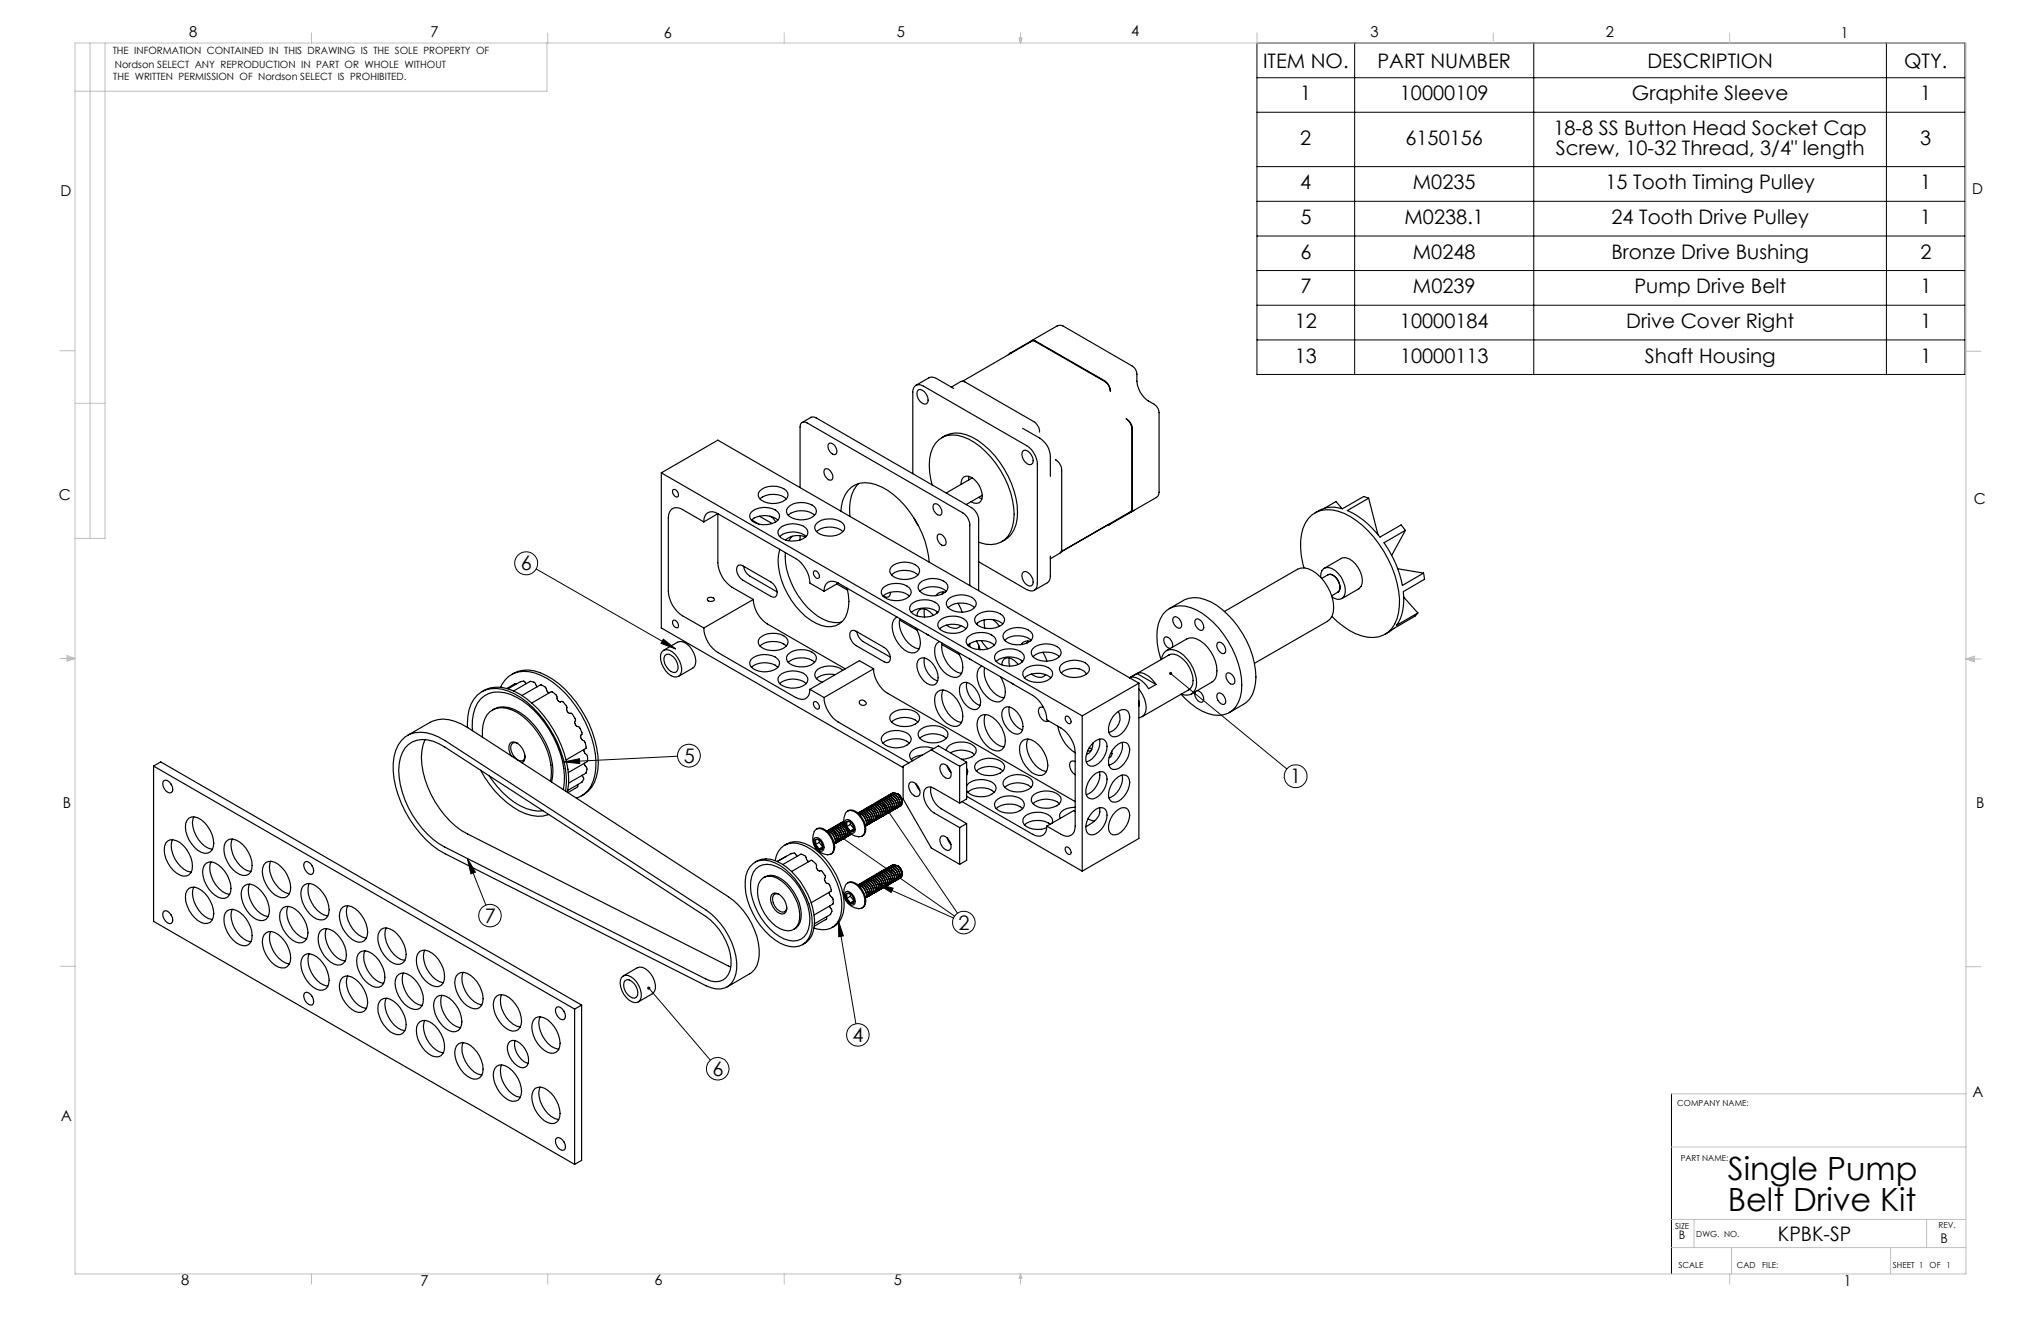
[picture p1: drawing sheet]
<svg xmlns="http://www.w3.org/2000/svg" width="432mm" height="279mm" viewBox="0 0 432 279" stroke-linecap="round" stroke-linejoin="round" font-family="sans-serif">
<defs><g id="words">
<g font-size="6.8">
<text x="365.5" y="249.6">Single Pump</text>
<text x="365.5" y="256.2">Belt Drive Kit</text>
</g>
<g font-size="4.2">
<text x="267.2" y="14.3">ITEM NO.</text>
<text x="291.4" y="14.3">PART NUMBER</text>
<text x="348.5" y="14.3">DESCRIPTION</text>
<text x="402.8" y="14.3">QTY.</text>
<text x="275.1" y="21.2">1</text>
<text x="296.2" y="21.2">10000109</text>
<text x="345.3" y="21.2">Graphite Sleeve</text>
<text x="406.3" y="21.2">1</text>
<text x="328.6" y="28.6">18-8 SS Button Head Socket Cap</text>
<text x="275.1" y="30.6">2</text>
<text x="297.3" y="30.6">6150156</text>
<text x="329.2" y="32.7">Screw, 10-32 Thread, 3/4&quot; length</text>
<text x="406.3" y="30.6">3</text>
<text x="275.1" y="40.1">4</text>
<text x="298.9" y="40.1">M0235</text>
<text x="339.7" y="40.1">15 Tooth Timing Pulley</text>
<text x="406.3" y="40.1">1</text>
<text x="275.1" y="47.4">5</text>
<text x="297.2" y="47.4">M0238.1</text>
<text x="340.9" y="47.4">24 Tooth Drive Pulley</text>
<text x="406.3" y="47.4">1</text>
<text x="275.1" y="54.7">6</text>
<text x="298.9" y="54.7">M0248</text>
<text x="340.9" y="54.7">Bronze Drive Bushing</text>
<text x="406.3" y="54.7">2</text>
<text x="275.1" y="62">7</text>
<text x="298.9" y="62">M0239</text>
<text x="345.8" y="62">Pump Drive Belt</text>
<text x="406.3" y="62">1</text>
<text x="273.9" y="69.4">12</text>
<text x="296.2" y="69.4">10000184</text>
<text x="344" y="69.4">Drive Cover Right</text>
<text x="406.3" y="69.4">1</text>
<text x="273.9" y="76.7">13</text>
<text x="296.2" y="76.7">10000113</text>
<text x="348" y="76.7">Shaft Housing</text>
<text x="406.3" y="76.7">1</text>
<text x="110.2" y="120.6">6</text>
<text x="144.7" y="161.3">5</text>
<text x="273" y="165.7">1</text>
<text x="102.6" y="195.2">7</text>
<text x="202.8" y="196.6">2</text>
<text x="180.4" y="220.4">4</text>
<text x="150.7" y="227.6">6</text>
<text x="376.1" y="262.5">KPBK-SP</text>
</g>
<g font-size="3.2">
<text x="40" y="7.9">8</text>
<text x="91.1" y="7.9">7</text>
<text x="140.4" y="8.1">6</text>
<text x="189.8" y="7.9">5</text>
<text x="239.3" y="7.6">4</text>
<text x="289.9" y="7.9">3</text>
<text x="339.7" y="7.9">2</text>
<text x="389.5" y="8.1">1</text>
<text x="12.8" y="41.6">D</text>
<text x="417.3" y="41.1">D</text>
<text x="12.4" y="105.7">C</text>
<text x="417.6" y="106.5">C</text>
<text x="13.3" y="170.9">B</text>
<text x="418.1" y="170.8">B</text>
<text x="417.3" y="231.9">A</text>
<text x="12.9" y="237.2">A</text>
<text x="38.3" y="271.8">8</text>
<text x="88.9" y="272">7</text>
<text x="138.5" y="271.8">6</text>
<text x="189.1" y="271.8">5</text>
<text x="390.1" y="272">1</text>
</g>
<text font-size="2.8" x="410.5" y="262.9">B</text>
<text font-size="2.5" x="355.2" y="262">B</text>
<g font-size="2.1">
<text x="23.8" y="11.5">THE INFORMATION CONTAINED IN THIS DRAWING IS THE SOLE PROPERTY OF</text>
<text x="23.9" y="17">THE WRITTEN PERMISSION OF Nordson SELECT IS PROHIBITED.</text>
<text x="24.3" y="14.3">Nordson SELECT ANY REPRODUCTION IN PART OR WHOLE WITHOUT</text>
</g>
<g font-size="1.8">
<text x="354.8" y="233.9">COMPANY NAME:</text>
<text x="355.6" y="245.5">PART NAME:</text>
<text x="354.4" y="260">SIZE</text>
<text x="358.9" y="261.7">DWG. NO.</text>
<text x="410.1" y="259.8">REV.</text>
<text x="355.1" y="268.2">SCALE</text>
<text x="367.4" y="268.1">CAD</text>
<text x="372.8" y="268.1">FILE:</text>
<text x="400.5" y="268.1">SHEET 1</text>
<text x="408.2" y="268.1">OF</text>
<text x="411.8" y="268.1">1</text>
</g>
</g></defs>
<g fill="none" stroke="#000" stroke-width=".21">
<path d="M265.9 9.1h149.8v70.1h-149.8zM265.9 16.4h149.8M286.6 9.1v70.1M324.5 9.1v70.1M399.1 9.1v70.1M265.9 23.7h149.8M265.9 35.2h149.8M265.9 42.6h149.8M265.9 49.9h149.8M265.9 57.2h149.8M265.9 64.6h149.8M265.9 71.9h149.8"/>
<path d="M113.4 120.3l29.5 17M140.3 135.2l2.6 2.1-3.1-1.2zM143.3 159.9l-24 1.2M247.7 142.5l24.5 20.1M119.3 161.1l3.3-.6 .1 1zM176.7 176.1l25.3 17.7M187.1 170.4l15.5 22.7M98.9 181.6l1.7 2.9-1 .3zM98.9 181.6l3.9 9.9M177.4 194.8l1 3.1-1 .2zM177.4 194.8l3.7 21.7M185.7 187l3.2 .9-.4 .9z"/>
<path d="M185.7 187l16 7.2M137.3 209l13 15.2M353.6 231.4v38.1"/>
<circle cx="111.3" cy="119.2" r="2.42"/>
<circle cx="145.8" cy="159.8" r="2.41"/>
<circle cx="274.1" cy="164.2" r="2.41"/>
<circle cx="103.7" cy="193.6" r="2.38"/>
<circle cx="203.9" cy="195.1" r="2.38"/>
<circle cx="181.5" cy="218.9" r="2.38"/>
<circle cx="151.9" cy="226" r="2.38"/>
</g>
<g fill="none" stroke="#c0c0c0" stroke-width=".21">
<path d="M15.9 9.1h400v260.4h-400zM19 9.1v104.8M22.2 9.1v104.8h-6.3M65.9 6.9v2.2M115.7 9.1v10.2h-99.8M115.9 6.9v2.2M165.9 6.9v2.2M215.6 8h.6l-.3 1.1zM215.7 8l.2 1.1M215.9 6.9v2.2M216 8l-.1 1.1M265.9 6.9v2.2"/>
<path d="M315.9 6.9v2.2M365.9 6.9v2.2M12.7 74.2h3.2M415.9 74.3h3.2M15.9 85.3h6.3M12.7 139.3h3.2M14.2 139.1l1.7 .2M14.2 138.7l1.7 .6-1.7 .5zM15.9 139.3l-1.7 .3M415.9 139.4h3.2M415.9 139.4l1.8-.6v1.2zM415.9 139.4l1.8 .3"/>
<path d="M417.7 139.2l-1.8 .2M12.7 204.4h3.2M415.9 204.5h3.2M353.6 231.4h62.3M353.6 257.9h62.3M353.6 242.6h62.3M358.4 257.9v6M407.6 257.9v6M65.9 269.5v2.1M115.9 269.5v2.1M165.9 269.5v2.1M215.9 269.5v2.1"/>
<path d="M215.9 269.5l.3 .8h-.6zM353.6 263.9h62.3M365.9 269.5v2.1M366.3 263.9v5.6M400 263.9v5.6"/>
</g>
<path d="M247.4 142.2a.34 .34 0 0 0 .2 .6 .34 .34 0 0 0 .4-.4 .34 .34 0 0 0-.5-.2l.1 .3zM177.4 194.8l1 3.1-1 .2zM98.9 181.6l1.7 2.9-1 .3zM119.3 161.1l3.3-.6 .1 1zM140.3 135.2l2.6 2.1-3.1-1.2zM176.5 175.9l.2 .2-.3-.1a.34 .34 0 0 0 .2 .5 .34 .34 0 0 0 .4-.4 .34 .34 0 0 0-.5-.2zM186.9 170.1a.35 .35 0 0 0 0 .6 .35 .35 0 0 0 .5-.3 .35 .35 0 0 0-.4-.4l.1 .4zM185.7 187l3.2 .9-.4 .9zM137 208.7a.34 .34 0 0 0 0 .6 .34 .34 0 0 0 .5-.2 .34 .34 0 0 0-.4-.4l.2 .3z" fill="#000"/>
<g fill="none" stroke="#000" stroke-width=".25">
<path d="M214 74.7l-.4 .1-.3 .2M218 72.3l.4-.3 .7 .1 14.6 8.4a2.73 2.73 0 0 1 1.2 2.3 2.75 2.75 0 0 0-1.2-2.1l-15-8.6-.4 .1-14.6 8.4M218.3 72l5.4-3.1a1.3 1.3 0 0 1 1.2 .1l14.6 8.4a3.3 3.3 0 0 1 1.1 3.4 5.8 5.8 0 0 0 3.6 4.7 2.1 2.1 0 0 1 1 1.8l-.1 17.3-.5 .6-5.4 3.1M218.3 72.1l-4.7 2.7M169.7 89.4l1.9-1.1 .4-.1 .6 .2 33 19a3.3 3.3 0 0 1 1.4 2.6v14.9M174.6 99.2a1.59 1.59 0 0 1 1.3 2.3 1.57 1.57 0 0 1-1.3-2.3zM175.4 93.8a1.55 1.55 0 0 1 1.4 2.3 1.55 1.55 0 0 1-1.4-2.3zM193.8 81.5l2.7-1.6a1.63 1.63 0 0 1 1.6 .1l3.7 2.2M194.3 82.4a2.05 2.05 0 0 1 2 2.7l-.3 .3a2.02 2.02 0 0 1-1.9-2.6zM199.2 92.6a5.8 5.8 0 0 1 6.5-.1 19.7 19.7 0 0 1 9.6 15.9 6.2 6.2 0 0 1-3.4 6.2M201.3 81.9l2-1.2h.6l14.8 8.5a2.73 2.73 0 0 1 1.2 2.2M216.4 90.6l3.6 2.1a4.8 4.8 0 0 1 2.2 3.9v4.2"/>
<path d="M216.5 95.3a2.05 2.05 0 0 1 2 2.6l-.3 .3a1.94 1.94 0 0 1-1.7-2.9zM223.3 97.2a2.71 2.71 0 0 1 1.3 2.2v17.1l-.3 .5-2.1 1.2M139.9 100l89.1 51.4M139.9 100v32.8l51.2 29.5M139.9 100l12-6.9 89 51.4M142.5 103.5a1.04 1.04 0 0 1 .9 1.6 1.04 1.04 0 0 1-.9-1.6zM148.9 110.4l-4.5-2.6a1.83 1.83 0 0 0-2.1-.2 1.83 1.83 0 0 0-.9 1.9v15.6a6.6 6.6 0 0 0 3 5.1l4.5 2.6M151.9 108.7l16.4 9.4a6.6 6.6 0 0 1 3 5.2l3 1.8M151.9 108.7a1.8 1.8 0 0 0-2.1-.3 1.8 1.8 0 0 0-.9 2M151.9 108.7v10.3a6.7 6.7 0 0 0 3 5.2l4.5 2.6M151.9 108.7l-3 1.7M156.2 119.6l.4-.1 .5 .2 6 3.4a2.24 2.24 0 0 1 .9 3.2h-.4l-.5-.1-6-3.5a2.24 2.24 0 0 1-.9-3.1z"/>
<path d="M157.3 119.8a2.79 2.79 0 0 0 1.3 2l5.8 3.4M158.9 108.4a4.5 4.5 0 0 1 5.6-.1 1.34 1.34 0 0 1-.6 2.2 4.5 4.5 0 0 1-5.1-.7l-.2-.4v-.6zM159 110a4.5 4.5 0 0 1 5.6 0M159 110l1.5 .8M160.7 109.2l2.7 1.5M160.7 103.9a4.5 4.5 0 0 1 5.6-.1 1.37 1.37 0 0 1-.6 2.2 4.5 4.5 0 0 1-5.1-.7l-.2-.5v-.4zM160.8 105.5a4.5 4.5 0 0 1 5.6 0M162.9 109.2l.7 .5 .5 .7M164.9 111.8a4.5 4.5 0 0 1 5.6-.1 1.34 1.34 0 0 1-.7 2.3 4.5 4.5 0 0 1-5-.7l-.2-1zM165 116.2a12.7 12.7 0 0 0 1.6 9.4 12.6 12.6 0 0 0 8.2 6.9 4.1 4.1 0 0 0 4.7-4 12.4 12.4 0 0 0-.3-4.1M165 113.5a4.5 4.5 0 0 1 5.6 0M166.2 116.9a16.1 16.1 0 0 0 8 14.1 5.6 5.6 0 0 0 3.9 .6"/>
<path d="M166.7 107.4a4.5 4.5 0 0 1 5.6-.2 1.37 1.37 0 0 1-.7 2.3 4.5 4.5 0 0 1-5-.7l-.2-1zM166.8 109a4.5 4.5 0 0 1 5.5 0M167.6 113.4l-.7 1M169.3 103.1v-12.8a.92 .92 0 0 1 .4-.9 .92 .92 0 0 1 1.1 .1l32.9 19a3.2 3.2 0 0 1 1.5 2.6v12.8M169.3 113.3v.9M170.5 113.5a4.4 4.4 0 0 0-4.3 .7M172.7 110.8a4.5 4.5 0 0 1 5.6-.1 1.19 1.19 0 0 1-.1 1.9 4.5 4.5 0 0 1-5.6-.3l-.2-.5v-.5zM177.9 108.1a5.9 5.9 0 0 1 4-5.9 9.1 9.1 0 0 1 7.2 2.5 21.2 21.2 0 0 1 7.5 14.2M178.3 112.4a4.6 4.6 0 0 0-5.6 0M181.6 102.3a8 8 0 0 0-1.8 6.9M188.5 119.9a4.2 4.2 0 0 1 6 .4 1.71 1.71 0 0 1-1.7 2.1 4.2 4.2 0 0 1-4.3-1l-.3-.5zM193.1 100.2v-17.3a1.37 1.37 0 0 1 .7-1.4 1.37 1.37 0 0 1 1.6 .2l21.8 12.6a5.1 5.1 0 0 1 2.3 3.8v25.3a1.39 1.39 0 0 1-.7 1.4 1.39 1.39 0 0 1-1.6-.1l-10.2-5.9"/>
<path d="M193.4 109.6l.8 1.5M197.2 102.6a11.9 11.9 0 0 1 .1-7.9 4.7 4.7 0 0 1 6.4-2.3 17.8 17.8 0 0 1 9.6 10.2 13.5 13.5 0 0 1 .5 9.9 5 5 0 0 1-6.8 2.2M197.7 106.6a1.59 1.59 0 0 1 1.3 2.3 1.57 1.57 0 0 1-1.3-2.3zM198.5 113a1.55 1.55 0 0 1 1.4 2.3 1.57 1.57 0 0 1-1.6-2.1zM203.3 102.4a1.35 1.35 0 0 1 .5-1.5 1.35 1.35 0 0 1 1.6 0 4.6 4.6 0 0 1 2.3 4.7 1.32 1.32 0 0 1-2.2 .5M205 100.8l-.1 .7M205.7 101.1l-5.5 3.2M207 105.2l.8 .3M207.8 104.7l-3.4 2M222.2 117.6v4.2a1.69 1.69 0 0 1-.6 1.5l-2.8 1.5M234.6 110.9h.1M234.8 110.8l-.2 .3h-.4"/>
<path d="M238.9 108.4l.5-.2 .2-.4v-17.1a2.76 2.76 0 0 0-1.3-2.1 2.75 2.75 0 0 1 1.2 2.1l-.1 17.3-.3 .3-14.6 8.4M239.9 108l-5.3 3.1M280.2 107.5l2.4-1.4 1.4 1.5M289.6 105.4l-1.1-.4-4.5 2.6a6.2 6.2 0 0 0-5.8 .9M289.6 105.4l-4.6 2.6a17.7 17.7 0 0 1 7 5.6l4.4-2.6 .9 1.2M289.6 105.4l1.9 7.7M297.3 112.2l-4.5 2.6a23.1 23.1 0 0 1 3.9 9l4.5-2.6M297.3 112.2l-2.9 5.3M140.1 137.8a1.59 1.59 0 0 1 2.2 .1 5 5 0 0 1 1.9 4.2 1.34 1.34 0 0 1-2.2 .8 4.8 4.8 0 0 1-2.2-4.7zM140.4 137.5l3-1.7a2.53 2.53 0 0 1 3 1.6 3.9 3.9 0 0 1 .6 3.5l-.4 .4-3.1 1.8M140.7 138.7a1.18 1.18 0 0 1 1.8 .3 2.88 2.88 0 0 1 .8 2.9 1.15 1.15 0 0 1-1.8-.3 2.8 2.8 0 0 1-.8-2.9zM142.5 131.2a1.04 1.04 0 0 1 .9 1.6 1.04 1.04 0 0 1-.9-1.6z"/>
<path d="M148.9 132.8a6.4 6.4 0 0 0 3 5.2l16.4 9.5a1.83 1.83 0 0 0 2.2 .2 1.83 1.83 0 0 0 .8-1.9M149.8 126.5l.7-.2 .4 .2 .2 .3a.84 .84 0 0 1-1.5 0zM158.9 139.5a4.5 4.5 0 0 1 5.6-.1 1.34 1.34 0 0 1-.6 2.2 4.5 4.5 0 0 1-5.1-.7l-.2-.5v-.5zM159.4 126.8a6.4 6.4 0 0 0 2.9 5.2l16.5 9.5M159.4 126.8l-10.5 6M160.7 135a4.6 4.6 0 0 1 5.6-.1 1.37 1.37 0 0 1-.6 2.3 4.6 4.6 0 0 1-5.1-.7l-.2-.5zM160.8 136.6a4.6 4.6 0 0 1 5.6 0M166.7 138.4a4.6 4.6 0 0 1 5.6-.1 1.37 1.37 0 0 1-.7 2.3 4.7 4.7 0 0 1-5-.7l-.2-1zM172.3 120.8a1.04 1.04 0 0 1 .9 1.5 1.04 1.04 0 0 1-.9-1.5zM177 123.5l2.3 1.3M177.3 123.3l41.2 23.8a6.7 6.7 0 0 1 3 5.2 10.4 10.4 0 0 1 4.6 3.2 6.4 6.4 0 0 1 1.4 3.7v15.5a1.83 1.83 0 0 1-.9 2 1.83 1.83 0 0 1-2.1-.2l-3-1.8M177.3 123.3a1.83 1.83 0 0 0-2.1-.2 1.83 1.83 0 0 0-.9 2"/>
<path d="M177.3 123.3l-3 1.8M180.2 133.4l.4-.1 .5 .2 6 3.4a2.24 2.24 0 0 1 .9 3.2l-.4 .1-.5-.2-6-3.5a2.81 2.81 0 0 1-1.3-2.8zM181.3 133.6a3.1 3.1 0 0 0 1.3 2.1l5.8 3.3M186.7 124.4a4.6 4.6 0 0 1 5.7-.1 1.19 1.19 0 0 1-.1 1.9 4.5 4.5 0 0 1-5.6-.3l-.3-.5zM186.8 126.1a4.6 4.6 0 0 1 5.6 0M188.4 125.3a.88 .88 0 0 1-.8 1l-.7-.3M188.6 121.6a4.5 4.5 0 0 1 5.6 0M189.8 130.5a2.27 2.27 0 0 0-1 2.9 6.6 6.6 0 0 0 3.3 4.5 1.79 1.79 0 0 0 1.9-.1 1.79 1.79 0 0 0 .7-1.8 6.5 6.5 0 0 0-1-3.2M190.3 131.1l3.7 2.2M190.3 130.8a6 6 0 0 0 4 6.4h.2M192.7 127.9a4.6 4.6 0 0 1 5.7-.1 1.37 1.37 0 0 1-.7 2.3 4.6 4.6 0 0 1-5-.7l-.3-.5zM192.8 129.5a4.6 4.6 0 0 1 5.6 0"/>
<path d="M194.5 139.4a1.7 1.7 0 0 1 2.2 .3 4.6 4.6 0 0 1 1.7 4.3 1.2 1.2 0 0 1-1.7 .8 4.4 4.4 0 0 1-2.5-5zM194.5 123.4a4.2 4.2 0 0 1 6 .4 1.5 1.5 0 0 1-1 1.8 4.5 4.5 0 0 1-5-.8l-.3-.4zM194.6 125.1a4.5 4.5 0 0 1 5.6 0M195.6 128.8v1.7M195.6 139.2a4.5 4.5 0 0 0 2.8 4.8M196 134.1l.4 .2M197.4 130.2a2.36 2.36 0 0 0-2.9-1.2l-.3 .4-.2 .9M198.1 129.3l.2 .3M198.7 131.3a4.5 4.5 0 0 1 5.6-.1 1.19 1.19 0 0 1-.1 1.9 4.5 4.5 0 0 1-5.6-.3l-.2-.5v-.5zM198.8 135.7a1.88 1.88 0 0 0-1.1 2 6 6 0 0 0 4.1 5.6 1.71 1.71 0 0 0 1.9-2.2 5.7 5.7 0 0 0-1-3.1M198.8 133a4.4 4.4 0 0 1 5.6 0M199.2 136.3l3.8 2.2"/>
<path d="M199.3 136a6.1 6.1 0 0 0 4 6.4h.1M199.5 125.2l-.2 .5M200 125.3a1.64 1.64 0 0 0-2 .7M200.2 132.2a2.18 2.18 0 0 0 3.1 .1M200.5 126.9a4.4 4.4 0 0 1 5.6-.1 1.19 1.19 0 0 1-.1 1.9 4.5 4.5 0 0 1-5.6-.4l-.2-.5v-.4zM200.6 128.5a4.4 4.4 0 0 1 5.6 0M202.7 127.6l.8 1.9M204.7 134.8a4.6 4.6 0 0 1 5.6-.1 1.19 1.19 0 0 1-.1 1.9 4.5 4.5 0 0 1-5.6-.3l-.2-.5zM204.8 136.5a4.5 4.5 0 0 1 5.6 0M204.9 136.4l.1 .3M205 139.3l.4 .2M205.2 136.1v.7"/>
<path d="M206.5 130.3a4.2 4.2 0 0 1 5.9 .4 1.47 1.47 0 0 1-.9 1.8 4.5 4.5 0 0 1-5.1-.7l-.2-.5v-.5zM206.6 132a4.5 4.5 0 0 1 5.6 0M206.6 135.6l.8 1.8M206.8 131.8l-.1 .3M207 136.4v1M207.6 135.5l1.4 1.7M208.2 131.1l.2 1.8M210.1 131.1l1.4 1.4M210.7 138.3a4.6 4.6 0 0 1 5.6-.2 1.37 1.37 0 0 1-.6 2.3 4.6 4.6 0 0 1-5.1-.7l-.2-.5zM210.7 139.9a4.5 4.5 0 0 1 5.7 0M212.5 133.8a4.2 4.2 0 0 1 5.9 .3 1.45 1.45 0 0 1-1 1.8 4.4 4.4 0 0 1-5-.7l-.2-.4v-.6zM212.5 135.4a4.5 4.5 0 0 1 5.7 0"/>
<path d="M212.7 135.3v.2M213.5 139.2v1l.1 .7M216.1 139.7l.2 .3M216.5 121a1.47 1.47 0 0 1 1.7 .9 1.51 1.51 0 0 1 0 2 2.02 2.02 0 0 1-1.9-2.7zM217.5 135.6l-.2 .4M217.9 135.6a1.67 1.67 0 0 0-1.9 .7M218.5 137.2a4.5 4.5 0 0 1 5.6-.1 1.34 1.34 0 0 1-.7 2.3 4.5 4.5 0 0 1-5-.7l-.2-1zM218.5 138.9a4.4 4.4 0 0 1 5.6 0M220.6 138l.9 1.8M245.6 139.5a12.5 12.5 0 0 1-.1-8.7 4.8 4.8 0 0 1 6.4-2.3 17.7 17.7 0 0 1 9.5 10.2 13.1 13.1 0 0 1 .6 9.9 4.8 4.8 0 0 1-6.4 2.3 13.1 13.1 0 0 1-5.7-4.1M245.7 139.5a2.11 2.11 0 0 1 3.1-1.9 7.8 7.8 0 0 1 4.3 7.6 2.1 2.1 0 0 1-3.2 1.6M246.8 137.6l4.3-2.5a2.66 2.66 0 0 1 2.8 .4 7.8 7.8 0 0 1 3.5 7.3l-.3 .7-.4 .5-4.6 2.8"/>
<path d="M247.2 138.6a2.02 2.02 0 0 1 2.6 .4 6.3 6.3 0 0 1 2.5 5.7l-.2 .6-.7 .6M247.4 128.7a9.6 9.6 0 0 1 5.2-2.3 10.3 10.3 0 0 1 7.1 3.6 18.9 18.9 0 0 1 5.9 14.5 5.6 5.6 0 0 1-2.5 4.5l-3 1.7M247.4 138.5l-8.4 4.9M248 136.9a1.63 1.63 0 0 0-1.5-2.1 1.66 1.66 0 0 0 1.1 2.4M248.4 130.5a1.55 1.55 0 0 1 1.3 2.3 1.55 1.55 0 0 1-1.3-2.3zM253 131a1.55 1.55 0 0 1 1.4 2.3 1.55 1.55 0 0 1-1.4-2.3zM257.7 135.9a1.55 1.55 0 0 1 1.3 2.3 1.61 1.61 0 0 1-1.5-2.1zM259 129.3l15.5-8.9a3.6 3.6 0 0 1 4.1 .9 9.5 9.5 0 0 1 3.5 8.1l-.3 .9-1 1.1-15.4 8.9M275.9 120.1a13.8 13.8 0 0 1 .3-9.5 5.5 5.5 0 0 1 6.9-2.5 18.5 18.5 0 0 1 9.7 8.6 19.6 19.6 0 0 1 3.1 12.9 5.7 5.7 0 0 1-7.8 4.9 14.3 14.3 0 0 1-6.3-4.1M279.4 122.1a1.6 1.6 0 0 1 .5-1.8 1.6 1.6 0 0 1 1.9 0 5.2 5.2 0 0 1 2.6 5.7 1.57 1.57 0 0 1-2.6 .3M280.2 120.2l3.6-2.1a2.11 2.11 0 0 1 2.3 .5 5.2 5.2 0 0 1 1.9 5.4l-.5 .5-3.6 2.1M281 121.6a1.22 1.22 0 0 1 1.4 .4 2.4 2.4 0 0 1 .7 3.2"/>
<path d="M281 121.6a2.02 2.02 0 0 1 2.3 1.7 1.52 1.52 0 0 1-.2 1.9M281 121.6l-1.4 .7M283.1 125.2l-1.4 .8M295.7 120.3l5.5 .9M297 126.3l3 3.3M300 129.6l-.6 .7-6.4 3.9M301.2 121.2l.2 1.3-4.5 2.6a10.1 10.1 0 0 1-1.4 7.2l4.5-2.7M84.9 156.6a5.8 5.8 0 0 1 6.6-1.3l2.7 1.4 55.2 35.8a15.4 15.4 0 0 1 6.5 12.4 4 4 0 0 1-4.4 4.3l-2.1-.7-55.2-27.9a22.2 22.2 0 0 1-10-12.4 14.7 14.7 0 0 1-.5-9.4l.5-1.2zM86.2 155.5l4.8-2.7a6.7 6.7 0 0 1 6.6 .3l56.5 36.6a15.1 15.1 0 0 1 6.5 12.4 4.5 4.5 0 0 1-2 3.9l-4.8 2.7M86.4 157.5a5.8 5.8 0 0 1 6.5-.2l56.4 36.5a12.8 12.8 0 0 1 5.4 10.3 3.4 3.4 0 0 1-1.8 3.2 3.4 3.4 0 0 1-3.6-.3l-55.2-27.8a20 20 0 0 1-9.8-16.3 7.4 7.4 0 0 1 2.1-5.4zM89.9 156.4a11.7 11.7 0 0 0 0 8.5 21 21 0 0 0 7.7 10.8l57 28.8M98.9 153.8a8.2 8.2 0 0 1 2.9-7.4 7.2 7.2 0 0 1 7.1 .4 23.1 23.1 0 0 1 10.7 15.4 14.6 14.6 0 0 1 .1 5.1"/>
<path d="M100 154.6a8.9 8.9 0 0 1 1.7-6.8 5.6 5.6 0 0 1 6.3-.9 19.2 19.2 0 0 1 9.9 10.8 16.1 16.1 0 0 1 1.3 9.3M102 146.3a6.4 6.4 0 0 1 6.7-.1 21.3 21.3 0 0 1 10 11.5 17.1 17.1 0 0 1 1.4 9.8M102.1 155.9a6.5 6.5 0 0 1 1.5-5.3 4.9 4.9 0 0 1 5.9 .1 16.5 16.5 0 0 1 7.2 12.5l-.2 2M104.2 150.2a4.4 4.4 0 0 1 4.5-.2 15.6 15.6 0 0 1 8.2 14.3l-.2 1.1M105.9 145.4a5.5 5.5 0 0 1 7.3-3.1 19.2 19.2 0 0 1 9.7 8.7 19.5 19.5 0 0 1 3 12.9 5.8 5.8 0 0 1-3.9 4.9M108.2 159.9a2.38 2.38 0 0 1-.1-2.9 2.49 2.49 0 0 1 2.8 2.1 1.67 1.67 0 0 1-.5 2.2M108.2 142.7a6.7 6.7 0 0 1 7.4 .2 22.8 22.8 0 0 1 10.7 15.4 10.9 10.9 0 0 1-1.1 8.2 6.3 6.3 0 0 1-2.2 1.8M109.2 144.7l-.3-.1-1.7 1M109.5 157.2a.88 .88 0 0 0-1.4 .6 3.1 3.1 0 0 0 2 3.1h.4l.4-.2 .2-.7M110.1 144.2l-2.6 1.5M110.1 144.2h.1M110.1 144.2a.7 .7 0 0 1 1 .1l.2 .3"/>
<path d="M112.5 148.7l4.3-2.4 1 .8 .2 1.1 .4 .3 .7-.1 .6 .8 .2 .3v.8l.4 .5h.5l.3 .2 .6 1.1-.1 .8 .2 .5 .2 .2 .4 .1 .3 .3a1.43 1.43 0 0 1 .4 1.4l-.3 .2 .1 .6 .8 .7 .3 1.4-4.2 2.4M113.7 145.3l-.4-.7a1.13 1.13 0 0 0-1.1-.5l-3.5 2.1M116.1 146.6l-.4-.5-.3-.8-1.1-.4-3.9 2.2M123.5 158.5l.2 .7 .6 .7v1.2l-4.1 2.3M159 141.1a4.5 4.5 0 0 1 5.6 0M164.9 142.9a4.5 4.5 0 0 1 5.6-.1 1.34 1.34 0 0 1-.7 2.3 4.5 4.5 0 0 1-5-.7l-.2-1zM165 144.6a4.5 4.5 0 0 1 5.6 0M166.8 140.1a4.5 4.5 0 0 1 5.5 0M171.3 145.8l3 1.7M172.1 148.6l.2-.2a1.04 1.04 0 0 1 .9 1.6 1.09 1.09 0 0 1-1.1-1.4zM174.3 147.5a6.7 6.7 0 0 0 3 5.2l15 8.7M176.7 142.7a4.6 4.6 0 0 0-4 .8"/>
<path d="M178.3 141.8a4.4 4.4 0 0 0-5.7 .2 1.35 1.35 0 0 0 .6 2l.8 .3M181.9 148.2a.82 .82 0 0 1 .9 0 .82 .82 0 0 1 .4 .8 .75 .75 0 0 1-1 .1 .75 .75 0 0 1-.3-.9zM184.8 141.5a6.6 6.6 0 0 0 3 5.1l39.7 22.9M184.8 141.5l-3-1.8-10.5 6.1M184.8 141.5l-10.5 6M186.8 157.2a4.6 4.6 0 0 1 5.6 0M187.1 155.2a4.8 4.8 0 0 1 5.2 .1 1.29 1.29 0 0 1 .5 1.3 1.29 1.29 0 0 1-1 1 4.5 4.5 0 0 1-5.1-.5 1.25 1.25 0 0 1 .4-1.9zM188.5 151.2a4.5 4.5 0 0 1 5.6-.4 1.32 1.32 0 0 1-.5 2.3 4.7 4.7 0 0 1-5.1-.5l-.3-.9zM188.6 152.7a4.5 4.5 0 0 1 5.6 0M194.6 156.2a4.5 4.5 0 0 1 5.6 0M194.9 154.2a4.3 4.3 0 0 1 5.5 .6 1.32 1.32 0 0 1-.8 1.8 4.7 4.7 0 0 1-5.1-.5 1.25 1.25 0 0 1 .4-1.9zM195.2 159.7a3.7 3.7 0 0 0-2.4 1"/>
<path d="M197 158.6l-5.9 3.5v6.9l5.9 10.4 6 3.4M197 158.6l6 3.5M197 158.6l1.5-.8 6 3.4M197.5 158.3a4.5 4.5 0 0 0-4.8 .8 1.24 1.24 0 0 0 .4 1.8M198.5 146.2a2.17 2.17 0 0 1 2.6 .4 5.7 5.7 0 0 1 2.3 6.3 1.64 1.64 0 0 1-2.3 .5 6.2 6.2 0 0 1-3.3-6.1l.2-.7zM199.5 145.9a5.4 5.4 0 0 0 1.7 5.7 3.4 3.4 0 0 0 2.2 1.2M200.2 158.8a1.63 1.63 0 0 1 1.3-1.5 4.4 4.4 0 0 1 4.9 .9 1.59 1.59 0 0 1-1.5 2.1l-1.5 .3M201.1 159.2a4.6 4.6 0 0 1 5.1 .4M203.5 144.6a1.7 1.7 0 0 1 2.2 .3 4.7 4.7 0 0 1 1.7 4.3 1.18 1.18 0 0 1-1.7 .8 4.5 4.5 0 0 1-2.6-5zM204.5 144.4a4.5 4.5 0 0 0 2.9 4.8M207 151.8a1.92 1.92 0 0 1 3 0 6.3 6.3 0 0 1 2.6 5.7 1.67 1.67 0 0 1-2.6 1.1 6.2 6.2 0 0 1-3.2-6.1zM207.7 140.9a2.27 2.27 0 0 0-.9 2.9 6 6 0 0 0 3.9 4.6 1.72 1.72 0 0 0 2-2.1 6.5 6.5 0 0 0-1-3.1"/>
<path d="M208.3 141.2a6 6 0 0 0 4 6.4h.1M208.5 151.1a5.8 5.8 0 0 0 3.9 6.9M212.4 149.8a1.7 1.7 0 0 1 2.2 .3 4.6 4.6 0 0 1 1.8 4.2 1.38 1.38 0 0 1-2.4 .6 4.6 4.6 0 0 1-1.9-4.7zM213.5 149.5a4.5 4.5 0 0 0 2.8 4.9M214 144.5l.4 .2M215.4 140.5a2.36 2.36 0 0 0-3-1.1l-.3 .4-.2 .8M216.4 156.6a2.17 2.17 0 0 1 2.6 .4 6.4 6.4 0 0 1 2.6 5.7 1.65 1.65 0 0 1-2.6 1.1 6.3 6.3 0 0 1-3.2-6.1zM216.7 141.7a4.6 4.6 0 0 1 5.6-.1 1.37 1.37 0 0 1-.7 2.3 4.7 4.7 0 0 1-5-.7l-.2-1zM216.7 143.4a4.6 4.6 0 0 1 5.7 0M217.5 156.3a5.4 5.4 0 0 0 1.6 5.6 3.4 3.4 0 0 0 2.3 1.3M218.2 142.6a2.14 2.14 0 0 0 3 .1M220.8 149.6h-.8a1.47 1.47 0 0 0 0 2 1.37 1.37 0 0 0 1.8 .9"/>
<path d="M223.8 153.6a8.5 8.5 0 0 0 3.7 5.6M224.4 140.7a4.5 4.5 0 0 1 5.7-.1 1.31 1.31 0 0 1 .4 1.3 1.31 1.31 0 0 1-1.1 .9 4.5 4.5 0 0 1-5-.7l-.2-.4v-.6zM224.5 142.3a4.3 4.3 0 0 1 4.9-.3l.5 .5M225.5 151.5a1.04 1.04 0 0 1 .9 1.5 1.02 1.02 0 0 1-.9-1.5zM229 151.4v32.9M230.1 158.8l.7 .1M230.4 158.2l.6 .3M231.2 157.2a2.23 2.23 0 0 1 2.3-.8 2.83 2.83 0 0 1 0 3.8 3.3 3.3 0 0 1-2.8 1.8 1.57 1.57 0 0 1-1-1.9 5.2 5.2 0 0 1 1.5-2.9zM231.2 157.1a2.49 2.49 0 0 1-1.4 2.5M232.6 156.3a4.6 4.6 0 0 1-2.8 4.9M235.2 158.9a.93 .93 0 0 1-.6 1.3M236 157.9a1.81 1.81 0 0 1 2.7-.5 4 4 0 0 1-1.5 4.7 1.58 1.58 0 0 1-2.5 0 4.3 4.3 0 0 1 1.3-4.2z"/>
<path d="M236 151a1.81 1.81 0 0 1 2.7-.5 4 4 0 0 1-1.5 4.7 1.58 1.58 0 0 1-2.5 0 4.3 4.3 0 0 1 1.3-4.2zM236.6 150.5a3.1 3.1 0 0 1-2 4.4M237.4 157a4.5 4.5 0 0 1-2.8 4.9M239 143.4a2.94 2.94 0 0 1 3.1 1.1l.9 1.2 1.6-.9M240.5 142.5a2.89 2.89 0 0 1 3.1 1.1l1 1.2M240.5 142.5l-1.5 .9M240.5 142.5l4.1 2.3M240.9 145.7a6 6 0 0 1 1.5 4.8 1.61 1.61 0 0 1-1.5 1.3M240.9 148.2v1.1M240.9 144.5v32.8l-11.9 7M240.9 144.5l-11.9 6.9M251.7 145.8l-10.1 5.8"/>
<path d="M253.3 146.1a1.66 1.66 0 0 1 1.1 2.4 1.63 1.63 0 0 1-1.5-2.2M257.7 146.6a1.55 1.55 0 0 1 1.3 2.3 1.55 1.55 0 0 1-1.3-2.3zM259.6 142.3a1.55 1.55 0 0 1 1.4 2.4 1.61 1.61 0 0 1-1.6-2.1zM32.5 162l89.1 51.4M32.5 162l1.5-.9 89 51.5M32.5 162v32.9l89.1 51.4M34.5 165.3l.2-.2a1.8 1.8 0 0 1 1.8 2.3l-.3 .2a1.76 1.76 0 0 1-1.7-2.3zM35.5 177.9a2.59 2.59 0 0 1 3.3 1 5.6 5.6 0 0 1 1.6 5.7 1.73 1.73 0 0 1-2.3 .5 6.3 6.3 0 0 1-3.3-6.1l.3-.7zM36.2 165.8l.1 .2M36.5 177.6a5.3 5.3 0 0 0 1.7 5.6 3.4 3.4 0 0 0 2.3 1.3M40 173a2.32 2.32 0 0 1 2.6 .4 6.4 6.4 0 0 1 2.5 5.7 1.69 1.69 0 0 1-2.5 1.2 6.3 6.3 0 0 1-3.3-6.2zM41 172.8a5.4 5.4 0 0 0 1.7 5.6 3.8 3.8 0 0 0 2.2 1.2"/>
<path d="M48.1 177.7a2.26 2.26 0 0 1 2.6 .4 5.7 5.7 0 0 1 2.3 6.4 1.73 1.73 0 0 1-2.3 .5 6.3 6.3 0 0 1-3.3-6.2l.3-.6zM49.1 177.4a5.5 5.5 0 0 0 1.7 5.7 3.4 3.4 0 0 0 2.3 1.2M101.7 162.9a19.9 19.9 0 0 0 9.5 9.2 6.7 6.7 0 0 0 4.9 .2M103.5 164.1a16.3 16.3 0 0 0 9.1 7.3l1.2 .2 1.1-.1M122.2 166a.5 .5 0 0 1-.5 .7l-1.5 .9M123.2 164l.2 .4a.79 .79 0 0 1-.3 1.1l-3 1.7M123.6 161.4l.1 .5 .5 .6-.2 1-3.7 2.1M166 178.8a4.6 4.6 0 0 1 5.2 .1 15.6 15.6 0 0 1 7.4 13 4.5 4.5 0 0 1-2.6 4.3M172.4 177.2a1.85 1.85 0 0 1 1.6 2.8 1.85 1.85 0 0 1-1.6-2.8zM172.4 175.6a1.49 1.49 0 0 1 2.2 .1 4.4 4.4 0 0 1 1.7 4.2 1.21 1.21 0 0 1-1.2 .9 3.4 3.4 0 0 1-2.7-5.2zM172.5 178.6l.7 1M172.5 177.7l-.1 .3 .1 .6"/>
<path d="M172.5 177.7l.1 .4-.1 .5M172.5 178.6l.4 .4 .3 .6M172.7 175.4a1.41 1.41 0 0 1 2 .2 4.4 4.4 0 0 1 1.8 4.2l-.3 .5-.4 .4M173.2 177.6a1.69 1.69 0 0 1 .8 1.9M173.2 177.6l-.4-.1-.3 .2M173.2 177.6l-.7 .1M173.3 178.2l.8 .9-.9 .5M173.3 177.7v.5M173.3 178.2l-.8 .4M174 179.5l-.3 .2-.5-.1M174 179.5l-.8 .1M174.1 179l-.1 .5"/>
<path d="M175 175.7a1.66 1.66 0 0 1 2.1 1.4v1l-.3 .3a1.6 1.6 0 0 0-.4-2.3l-1-.5zM175.4 175.5a1.93 1.93 0 0 1 2.1 2.4l-.3 .3a1.88 1.88 0 0 0-1.8-2.7zM175.8 175.2a1.94 1.94 0 0 1 2 2.5l-.2 .2a1.88 1.88 0 0 0-1.8-2.6zM176.1 175a1.89 1.89 0 0 1 2.1 2.4l-.3 .3a1.89 1.89 0 0 0-1.4-2.7h-.4l-.2 .3M176.2 175.1l.3-.3a1.41 1.41 0 0 1 1.7 .9 1.36 1.36 0 0 1 .1 1.8M176.5 178.6a1.9 1.9 0 0 0-1.5-2.8 1.95 1.95 0 0 1 1.5 2.8M176.5 174.8a1.81 1.81 0 0 1 1.8 .8 1.81 1.81 0 0 1 .1 1.9M176.9 174.6a1.29 1.29 0 0 1 1.7 .9 1.3 1.3 0 0 1 .1 1.8 1.6 1.6 0 0 0-.5-2.3l-.9-.5zM177 174.7l.3-.3a1.63 1.63 0 0 1 1.9 1.4l.2 .6-.3 .7M177.3 174.4a1.6 1.6 0 0 1 2 1.4l.1 1-.3 .3M177.6 177.9h.1M177.7 174.2a.82 .82 0 0 1 .9 .1"/>
<path d="M178.4 177.5h-.1M178.4 173.7h.1M178.5 173.8l-.5 .2M178.6 173.9l-.6 .1-.2 .3M178.7 174.4l-.7-.3-.3 .1-.3 .3M179 171.8a1.54 1.54 0 0 1 2.2 .1 4 4 0 0 1 1.5 4.7 1.95 1.95 0 0 1-2.6-.1 3.4 3.4 0 0 1-1.1-4.7zM179 173.4a1.93 1.93 0 0 1 1.9 2.5l-.3 .3a1.85 1.85 0 0 1-1.6-2.8zM179.1 174.9l.7 .9M179.1 173.8l-.2 .5 .2 .6M179.1 173.8l.1 .5-.1 .6M179.1 174.9l.4 .3 .3 .6M179.1 177.1h.1"/>
<path d="M179.3 171.6a1.18 1.18 0 0 1 1.4-.2 4 4 0 0 1 2.1 5.1l-.4 .3M179.8 176.1l-.1 .5-.2 .2 .2-.6M179.8 173.8a1.69 1.69 0 0 1 .8 1.9M179.8 173.8l-.4-.1-.3 .1M179.8 173.8h-.7M179.9 174.4l.8 .9-.9 .5M179.9 173.8v.6M179.9 174.4l-.8 .5M180.1 176.4l-.3 .2M180.6 175.7l-.3 .2-.5-.1M180.6 175.7l-.8 .1M180.7 175.2l-.1 .5"/>
<path d="M181.5 172a2.07 2.07 0 0 1 1.8 2.5l-.2 .3M181.6 172a2.09 2.09 0 0 1 1.7 2.5l-.3 .3M181.6 171.9a1.63 1.63 0 0 1 2 1.4l.1 .5-.3 .8M181.6 171.9a1.6 1.6 0 0 1 2 1.4l.1 1-.3 .3M181.6 171.9h.1M181.8 171.8h.1M182 171.7a1.64 1.64 0 0 1 2 1.4 .94 .94 0 0 1-.2 1.2 1.9 1.9 0 0 0-1.4-2.7zM182.2 171.6h-.1M182.4 171.4a1.66 1.66 0 0 1 2 1.5v.9l-.2 .3a1.58 1.58 0 0 0-.5-2.3l-1-.4zM182.8 171.2a1.94 1.94 0 0 1 2 2.4l-.3 .3a1.88 1.88 0 0 0-1.8-2.7zM183.1 171a1.81 1.81 0 0 1 1.8 .8 1.81 1.81 0 0 1 .1 1.9h-.1a1.3 1.3 0 0 0-.1-1.8 1.52 1.52 0 0 0-1.7-.9l-.3 .3M183.2 174.7h.1"/>
<path d="M183.4 174.6h.1M183.5 170.8a1.89 1.89 0 0 1 2.1 2.4l-.3 .3a1.93 1.93 0 0 0-1.4-2.8l-.7 .4M183.6 174.4v.1M183.9 170.6a1.81 1.81 0 0 1 1.7 .8 1.81 1.81 0 0 1 .1 1.8v.1a1.93 1.93 0 0 0-1.4-2.8l-.7 .4M184.2 170.4h.1a1.41 1.41 0 0 1 1.7 .8 1.3 1.3 0 0 1 0 1.9 1.59 1.59 0 0 0-.5-2.3l-.9-.5-.4 .1-.2 .3M184.6 170.2v-.1a1.63 1.63 0 0 1 2 1.5l.1 .9-.3 .3a1.9 1.9 0 0 0-1.4-2.7l-.7 .4M185 169.9h.1M185 169.9a1.63 1.63 0 0 1 2 1.4v1l-.2 .3a1.3 1.3 0 0 0-.1-1.8 1.5 1.5 0 0 0-1.7-.9zM185.3 169.7a1.62 1.62 0 0 1 2.1 1.4v1l-.3 .3a1.9 1.9 0 0 0-1.4-2.7zM185.7 169.5a1.81 1.81 0 0 1 1.8 .8 1.81 1.81 0 0 1 .1 1.9h-.1a1.88 1.88 0 0 0-1.8-2.7l-.2 .3M186.1 169.3a1.81 1.81 0 0 1 1.7 .7 1.81 1.81 0 0 1 .2 1.9l-.1 .1a1.6 1.6 0 0 0-.5-2.3l-.9-.5zM186.5 169.1a1.92 1.92 0 0 1 2.1 2.3l-.3 .4a1.89 1.89 0 0 0-1.4-2.8l-.4 .1-.3 .3"/>
<path d="M186.9 168.9a1.81 1.81 0 0 1 1.7 .7 1.81 1.81 0 0 1 .1 1.9l-.1 .1a1.3 1.3 0 0 0 0-1.8 1.23 1.23 0 0 0-2-.6M187.2 168.7l.1-.1a1.59 1.59 0 0 1 1.9 1.4l.2 .6-.1 .4-.3 .3a1.93 1.93 0 0 0-1.4-2.7l-.4 .1-.2 .2M187.6 168.4a1.41 1.41 0 0 1 1.7 .9 1.3 1.3 0 0 1 .1 1.8 1.9 1.9 0 0 0-1.4-2.8zM188 168.2a1.66 1.66 0 0 1 2 1.4v1l-.2 .3a1.6 1.6 0 0 0-.5-2.3l-.9-.5zM188.3 168a1.64 1.64 0 0 1 2.1 1.4v1l-.3 .3a1.9 1.9 0 0 0-1.4-2.8zM188.8 167.7a1.94 1.94 0 0 1 1.9 2.6l-.2 .2a1.88 1.88 0 0 0-1.8-2.7zM189.9 167.9a1.83 1.83 0 0 1 1 1.6l-.3-.8zM190.6 170l-.1 .1M192.6 165.5a2.05 2.05 0 0 1 2 2.6l-.3 .3a1.66 1.66 0 0 1-2-1.6l-.1-.6 .1-.5zM193.8 165.8l.3 .7 .5 .7M197 166.5a4.5 4.5 0 0 0 2.1 4.6l5.4 3.1M199.2 161.6a2.05 2.05 0 0 1 2 2.7l-.3 .3a2.02 2.02 0 0 1-2-2.6z"/>
<path d="M199.2 176.8a2.05 2.05 0 0 1 2 2.7l-.3 .3a2.02 2.02 0 0 1-2-2.6zM200.4 162l.3 .7 .5 .7M200.4 177.2l.3 .7 .5 .7M201.1 163.2h-.1M203 169.9l-5.4-3.1a1.32 1.32 0 0 0-1.4-.3 1.32 1.32 0 0 0-.8 1.2 4.9 4.9 0 0 0 2.2 4.2l5.4 3.1M203 162.1v7.8M203 175v7.8M203.5 169.5l25.5 14.8M204.5 168.4l14 8.1a1.83 1.83 0 0 0 2.1 .2 1.83 1.83 0 0 0 .9-2M204.5 166.2a4.2 4.2 0 0 1 6.1 0 1.37 1.37 0 0 1-.8 1.8 4.3 4.3 0 0 1-5.3-.8M204.5 162.6a1.08 1.08 0 0 1 0 1.3M204.5 161.2l-1.5 .9"/>
<path d="M204.5 161.2v7.8l-1.5 .9M204.5 174.2v7.8l-1.5 .8M204.5 174.2l-1.5 .8M204.8 167.6a4.6 4.6 0 0 1 5.6 0M206.6 163.1a4.5 4.5 0 0 1 5.6 0M206.8 161.1a4.4 4.4 0 0 1 5.6 .5 1.36 1.36 0 0 1-.8 1.9 4.6 4.6 0 0 1-5.1-.5 1.22 1.22 0 0 1 .3-1.9zM210.7 171a4.6 4.6 0 0 1 5.7 0M211 169.1a4.8 4.8 0 0 1 5.2 .1 1.32 1.32 0 0 1-.4 2.2 4.7 4.7 0 0 1-5.1-.4 1.25 1.25 0 0 1 .3-1.9zM212.4 165a4.2 4.2 0 0 1 6 .1 1.36 1.36 0 0 1-.8 1.9 4.6 4.6 0 0 1-5.1-.6l-.3-.4v-.5zM212.5 166.5a4.5 4.5 0 0 1 5.7 0M218.4 168.5a4.3 4.3 0 0 1 6 .1 1.6 1.6 0 0 1-1.5 2.1 4.3 4.3 0 0 1-4.4-.8l-.3-.5zM218.5 170a4.4 4.4 0 0 1 5.6 0"/>
<path d="M222.2 174.3a4.6 4.6 0 0 0-5.5 .2M222.6 174.1a1.42 1.42 0 0 0-.9-1.8 4.5 4.5 0 0 0-5.1 .7 1.32 1.32 0 0 0 .6 1.8 4.9 4.9 0 0 0 4.2 .2M225.5 179.1a1.04 1.04 0 0 1 .9 1.6 1.02 1.02 0 0 1-.9-1.6zM227.5 161.1l-.9-.1a2.05 2.05 0 0 0 .9 2.9M227.5 170.7h-.1a3.6 3.6 0 0 0-3.2 1.5l.1 .9M227.5 171.7l-.3-.3-5.7 3.3M230.2 173.2l1 .4h.4M231.2 171.7a1.85 1.85 0 0 1 2.7-.5 3.9 3.9 0 0 1-1.5 4.8 1.51 1.51 0 0 1-1.9 .5 1.51 1.51 0 0 1-.8-1.9 5.3 5.3 0 0 1 1.5-2.9zM231.2 164.1a2.23 2.23 0 0 1 2.3-.8 2.83 2.83 0 0 1 0 3.8 3.3 3.3 0 0 1-2.8 1.8 1.57 1.57 0 0 1-1-1.9 5.2 5.2 0 0 1 1.5-2.9zM232.6 163.2a4.6 4.6 0 0 1-2.8 4.9M232.6 170.9a2.73 2.73 0 0 1-1.4 3l-1.4 .9M236 171.7a1.81 1.81 0 0 1 2.7-.5 4 4 0 0 1-1.5 4.8 1.58 1.58 0 0 1-2.5-.1 4.3 4.3 0 0 1 1.3-4.2z"/>
<path d="M236 164.8a1.81 1.81 0 0 1 2.7-.5 4 4 0 0 1-1.5 4.8 1.58 1.58 0 0 1-2.5-.1 4.3 4.3 0 0 1 1.3-4.2zM237.4 163.9a4.5 4.5 0 0 1-2.8 4.9M34.7 192.7a1.84 1.84 0 0 1 1.8 2.3l-.3 .3a1.8 1.8 0 0 1-1.7-2.3zM36.2 193.5l.1 .1M40 187.9a2.25 2.25 0 0 1 2.6 .4 6.4 6.4 0 0 1 2.5 5.7 1.65 1.65 0 0 1-2.5 1.1 6.3 6.3 0 0 1-3.3-6.1zM41 187.6a5.4 5.4 0 0 0 1.7 5.7 3.4 3.4 0 0 0 2.2 1.2M43.6 182.6a2.2 2.2 0 0 1 2.6 .4 6.3 6.3 0 0 1 2.6 5.7 1.67 1.67 0 0 1-2.6 1.1 6.3 6.3 0 0 1-3.2-6.1l.2-.7zM44.6 182.3a5.8 5.8 0 0 0 3.8 6.9h.2M47.7 193a1.73 1.73 0 0 1 2.3-.5 6.3 6.3 0 0 1 3.3 6.2 1.65 1.65 0 0 1-2.6 1.1 6.2 6.2 0 0 1-3.3-6.1zM49.1 192.3a5.4 5.4 0 0 0 1.7 5.6 3.4 3.4 0 0 0 2.3 1.3M51.8 187.3a2.12 2.12 0 0 1 2.6 .3 6.2 6.2 0 0 1 2.5 5.8 1.65 1.65 0 0 1-2.5 1.1 6.3 6.3 0 0 1-3.3-6.2l.3-.6zM52.8 187a5.8 5.8 0 0 0 3.9 6.9"/>
<path d="M56.3 197.3a2.17 2.17 0 0 1 2.6 .4 6.4 6.4 0 0 1 2.5 5.7 1.68 1.68 0 0 1-2.5 1.1 6.3 6.3 0 0 1-3.3-6.1l.2-.6zM56.3 182.4a2.26 2.26 0 0 1 2.6 .4 6.4 6.4 0 0 1 2.5 5.7 1.65 1.65 0 0 1-2.5 1.2 6.3 6.3 0 0 1-3.3-6.2l.2-.6zM57.3 182.2a5.8 5.8 0 0 0 3.8 6.8h.1M57.3 197a5.8 5.8 0 0 0 3.8 6.9h.1M59.9 192a2.32 2.32 0 0 1 2.6 .3 6.4 6.4 0 0 1 2.6 5.8 1.69 1.69 0 0 1-2.6 1.1 6.3 6.3 0 0 1-3.3-6.1zM60.9 191.7a5.4 5.4 0 0 0 1.7 5.6 3.8 3.8 0 0 0 2.3 1.3M64 187.6a1.92 1.92 0 0 1 3-.1 6.2 6.2 0 0 1 2.5 5.7 1.65 1.65 0 0 1-2.5 1.2 6.3 6.3 0 0 1-3.3-6.2zM64.6 182.3a1.75 1.75 0 0 1 1.5 2.6 1.75 1.75 0 0 1-1.5-2.6zM65.4 186.9a5.8 5.8 0 0 0 4 6.8M66 183.1l.1 .1M68.1 196.7a2.59 2.59 0 0 1 3.3 1 5.6 5.6 0 0 1 1.6 5.7 1.73 1.73 0 0 1-2.3 .5 6.3 6.3 0 0 1-3.3-6.1l.2-.7zM69.1 196.4a5.5 5.5 0 0 0 1.6 5.6 3.9 3.9 0 0 0 2.3 1.3"/>
<path d="M72.5 191.8a2.32 2.32 0 0 1 2.6 .4 6.4 6.4 0 0 1 2.6 5.7 1.69 1.69 0 0 1-2.6 1.2 6.2 6.2 0 0 1-3.2-6.2zM73.6 191.6a5.4 5.4 0 0 0 1.6 5.6 4 4 0 0 0 2.3 1.2M80.7 196.5a2.59 2.59 0 0 1 3.3 1 6.1 6.1 0 0 1 1.8 5.1 1.69 1.69 0 0 1-2.5 1.2 6.3 6.3 0 0 1-3.3-6.2zM81.7 196.3a5.5 5.5 0 0 0 1.7 5.6 3.4 3.4 0 0 0 2.3 1.2M159.3 182.7a4.1 4.1 0 0 1 4.6-.2 15.1 15.1 0 0 1 7.9 13.9 4 4 0 0 1-5.7 3.5 15 15 0 0 1-8.4-13.6 4.8 4.8 0 0 1 1.6-3.6zM159.7 182.4a4.4 4.4 0 0 1 4.4-.3 14.9 14.9 0 0 1 7.8 9.8 7.9 7.9 0 0 1-.7 6.9l-1.4 1M159.9 183.8a3.6 3.6 0 0 1 4.4-.5 13.2 13.2 0 0 1 7 12.1 3.6 3.6 0 0 1-5.5 3.2 13.4 13.4 0 0 1-7-12.2l.6-1.9zM161.4 185.7a3.2 3.2 0 0 1 3.9 .6 9.8 9.8 0 0 1 3.9 8 2.57 2.57 0 0 1-1.5 2.4 2.57 2.57 0 0 1-2.7-.3 9.6 9.6 0 0 1-4.7-8.5l.2-.9zM161.6 185.6a3.3 3.3 0 0 1 4 .5 9.8 9.8 0 0 1 3.9 8.1 2.71 2.71 0 0 1-1.6 2.4M163.2 189.3a1.19 1.19 0 0 1 1.8 0 3.4 3.4 0 0 1 1.3 3.6 1.19 1.19 0 0 1-1.9 0 3.4 3.4 0 0 1-1.2-3.6zM164 182a3.9 3.9 0 0 1 5.7-3.4 14.5 14.5 0 0 1 7.9 9.6 8.2 8.2 0 0 1-.5 7 4 4 0 0 1-4.9 1.1M164.9 189.2a.88 .88 0 0 0-1.4 .5 3.1 3.1 0 0 0 1.8 3.2 .85 .85 0 0 0 1.1-.9"/>
<path d="M166.4 181.1l-.1 .1M167.5 184.3l4.2-2.4 .9 .8 .2 .9 .3 .5 .1 .1 .6-.1 .2 .3a1.45 1.45 0 0 1 .6 1.2l-.2 .4 .2 .5 .2 .3 .6 .2 .1 .3a1.28 1.28 0 0 1 .3 1.2l-4.2 2.4M168.6 181.1l-.3-.4a.68 .68 0 0 0-.9-.1l-3 1.6M171.1 182.2l-.4-.3-.2-.5a1.21 1.21 0 0 0-1-.7l-3.9 2.1M174.8 193.9v.5l-2.5 1.5M175.4 188.7l.2 .7 .4 .4a1.65 1.65 0 0 1 .2 1.4l-4 2.3M175.5 191.6l.4 .7a1.06 1.06 0 0 1-.2 1.1l-3.4 2M179 187a1.54 1.54 0 0 1 2.2 .1 4.5 4.5 0 0 1 1.7 4.2 1.11 1.11 0 0 1-1.2 .9 3.4 3.4 0 0 1-2.7-5.2zM179 188.6a1.68 1.68 0 0 1 1.9 1.5v1l-.3 .3a1.85 1.85 0 0 1-1.6-2.8zM179.1 190.1l.4 .6 .3 .3M179.1 189.1l-.2 .4 .2 .6M179.1 189.1l.1 .4-.1 .6"/>
<path d="M179.1 190.1l.4 .3 .3 .6M179.3 186.8a1.18 1.18 0 0 1 1.4-.1 4.5 4.5 0 0 1 2.4 4.5l-.3 .5-.4 .4M179.8 189a1.63 1.63 0 0 1 .8 1.9M179.8 189a.47 .47 0 0 0-.7 .1M179.8 189l-.7 .1M179.9 189.1v.5M179.9 189.6l.8 .9-.9 .5M179.9 189.6l-.8 .5M180.6 190.9l-.3 .2-.5-.1M180.6 190.9l-.8 .1M180.7 190.4l-.1 .5M181.5 187.2a2.07 2.07 0 0 1 1.8 2.5l-.2 .3"/>
<path d="M181.6 187.3a2.09 2.09 0 0 1 1.7 2.4l-.3 .3M181.6 187.1a1.6 1.6 0 0 1 2 1.4l.1 1-.3 .3a1.93 1.93 0 0 0-1.4-2.8zM182 186.9a1.41 1.41 0 0 1 1.7 .8 1.3 1.3 0 0 1 .1 1.8 1.9 1.9 0 0 0-1.4-2.7zM182.4 186.7a1.66 1.66 0 0 1 2 1.4v1l-.2 .2a1.58 1.58 0 0 0-.5-2.3l-1-.4zM182.7 186.4a1.64 1.64 0 0 1 2 1.5 .94 .94 0 0 1-.2 1.2 1.9 1.9 0 0 0-1.4-2.7h-.4l-.2 .4M183.1 186.2a1.81 1.81 0 0 1 1.8 .8 1.81 1.81 0 0 1 .1 1.9h-.1a1.3 1.3 0 0 0-.1-1.8 1.52 1.52 0 0 0-1.7-.9l-.3 .3M183.4 189.8h.1M183.5 186a1.9 1.9 0 0 1 2.1 2.4l-.3 .3a1.88 1.88 0 0 0-1.8-2.7l-.3 .3M183.9 185.8a1.81 1.81 0 0 1 1.7 .8 1.81 1.81 0 0 1 .1 1.9 1.93 1.93 0 0 0-1.4-2.8l-.7 .4M184.2 185.6a1.81 1.81 0 0 1 1.8 .7 1.81 1.81 0 0 1 .1 1.9l-.1 .1a1.58 1.58 0 0 0-.5-2.3l-.9-.5-.4 .1-.2 .3M184.6 185.4v-.1a1.63 1.63 0 0 1 2 1.5l.1 .9-.3 .4a1.93 1.93 0 0 0-1.4-2.8l-.7 .4M185 185.2v-.1a1.41 1.41 0 0 1 1.7 .9 1.25 1.25 0 0 1 .1 1.8 1.3 1.3 0 0 0-.1-1.8 1.43 1.43 0 0 0-1.7-.8z"/>
<path d="M185.3 184.9a1.62 1.62 0 0 1 2.1 1.4v1l-.3 .3a1.9 1.9 0 0 0-1.4-2.7h-.4l-.2 .3M185.7 184.7h.1M185.8 184.7a1.63 1.63 0 0 1 1.9 1.4 .94 .94 0 0 1-.2 1.3 1.9 1.9 0 0 0-1.4-2.8l-.4 .1-.2 .3M186.1 184.5a1.81 1.81 0 0 1 1.7 .7 1.81 1.81 0 0 1 .2 1.9l-.1 .1a1.6 1.6 0 0 0-.5-2.3l-.9-.5zM186.5 184.3a1.98 1.98 0 0 1 2.1 2.4l-.3 .3a1.88 1.88 0 0 0-1.8-2.7l-.3 .3M186.5 184.3h.1M186.9 184.1a1.81 1.81 0 0 1 1.7 .7 1.81 1.81 0 0 1 .1 1.9l-.1 .1a1.3 1.3 0 0 0 0-1.8 1.23 1.23 0 0 0-2-.6M187.2 183.9a1.89 1.89 0 0 1 2.1 2.3l-.3 .3a1.93 1.93 0 0 0-1.4-2.7l-.4 .1-.2 .2M187.6 183.6a1.93 1.93 0 0 1 2.1 2.4l-.3 .3a1.93 1.93 0 0 0-1.4-2.7zM188 183.4a1.41 1.41 0 0 1 1.7 .9 1.25 1.25 0 0 1 .1 1.8 1.57 1.57 0 0 0-.5-2.3l-.9-.5zM188.3 183.2a1.64 1.64 0 0 1 2.1 1.4v1l-.3 .3a1.9 1.9 0 0 0-1.4-2.8zM188.7 183a1.64 1.64 0 0 1 2 1.4l.2 .7-.4 .6a1.9 1.9 0 0 0-1.4-2.8l-.4 .1-.2 .3"/>
<path d="M189.9 183.1h.1a1.87 1.87 0 0 1 .9 1.6l-.3-.8zM190.6 185.2l-.1 .1M64.4 202a2.27 2.27 0 0 1 2.6 .4 6.2 6.2 0 0 1 2.5 5.7 1.66 1.66 0 0 1-2.5 1.1 6.3 6.3 0 0 1-3.3-6.1l.3-.6zM64.6 209.9a1.73 1.73 0 0 1 1.5 2.6 1.75 1.75 0 0 1-1.5-2.6zM65.4 201.7a5.8 5.8 0 0 0 4 6.9M66 210.7l.1 .2M72.5 206.7a2.25 2.25 0 0 1 2.6 .4 6.4 6.4 0 0 1 2.6 5.7 1.65 1.65 0 0 1-2.6 1.1 6.2 6.2 0 0 1-3.2-6.1zM73.6 206.4a5.5 5.5 0 0 0 1.6 5.7 3.6 3.6 0 0 0 2.3 1.2M76.2 201.4a2.26 2.26 0 0 1 2.6 .4 5.7 5.7 0 0 1 2.3 6.3 1.64 1.64 0 0 1-2.3 .5 6.3 6.3 0 0 1-3.3-6.1l.3-.7zM77.2 201.1a5.2 5.2 0 0 0 1.7 5.6 3.4 3.4 0 0 0 2.3 1.3M80.7 211.4a2.17 2.17 0 0 1 2.6 .4 6.4 6.4 0 0 1 2.5 5.7 1.65 1.65 0 0 1-2.5 1.1 6.3 6.3 0 0 1-3.3-6.1zM81.7 211.1a5.4 5.4 0 0 0 1.7 5.6 3.4 3.4 0 0 0 2.3 1.3"/>
<path d="M84.3 206.1a2.12 2.12 0 0 1 2.6 .3 6.3 6.3 0 0 1 2.6 5.8 1.67 1.67 0 0 1-2.6 1.1 6.2 6.2 0 0 1-3.2-6.1l.2-.7zM85.3 205.8a5.8 5.8 0 0 0 3.8 6.9h.2M88.8 216.1a2.17 2.17 0 0 1 2.6 .4 5.7 5.7 0 0 1 2.3 6.3 1.69 1.69 0 0 1-2.3 .5 6.3 6.3 0 0 1-3.2-6.1l.2-.6zM88.8 201.2a2.26 2.26 0 0 1 2.6 .4 5.7 5.7 0 0 1 2.3 6.4 1.64 1.64 0 0 1-2.3 .5 6.3 6.3 0 0 1-3.2-6.2l.2-.6zM89.9 201a5.4 5.4 0 0 0 1.6 5.6 3.4 3.4 0 0 0 2.3 1.2M89.9 215.8a5.4 5.4 0 0 0 1.6 5.6 3.4 3.4 0 0 0 2.3 1.3M92.5 210.8a2.27 2.27 0 0 1 2.6 .3 6.2 6.2 0 0 1 2.5 5.8 1.66 1.66 0 0 1-2.5 1.1 6.3 6.3 0 0 1-3.3-6.1l.3-.7zM93.5 210.5a5.8 5.8 0 0 0 3.9 6.8M96.6 206.4a1.73 1.73 0 0 1 2.2-.5 6.3 6.3 0 0 1 3.3 6.1 1.65 1.65 0 0 1-2.5 1.1 6.2 6.2 0 0 1-3.3-6.1zM98 205.7a5.8 5.8 0 0 0 3.8 6.8h.2M105.1 210.6a2.27 2.27 0 0 1 2.6 .4 6.2 6.2 0 0 1 2.5 5.7 1.66 1.66 0 0 1-2.5 1.2 6.3 6.3 0 0 1-3.2-6.2l.2-.6zM106.1 210.4a5.8 5.8 0 0 0 4 6.8"/>
<path d="M113.2 215.3a2.59 2.59 0 0 1 3.4 1 6.1 6.1 0 0 1 1.8 5.1 1.69 1.69 0 0 1-2.5 1.2 6.2 6.2 0 0 1-3.3-6.2zM114.3 215.1a5.5 5.5 0 0 0 1.6 5.6 4.2 4.2 0 0 0 2.3 1.2M117.8 213a1.8 1.8 0 0 1 1.8 2.3l-.3 .3a1.8 1.8 0 0 1-1.7-2.3zM119.3 213.8v.2M121.6 213.4v32.9M123 212.6l-1.4 .8M123 212.6v32.8l-1.4 .9M131.5 206.8a1.42 1.42 0 0 1 2-.2 4.6 4.6 0 0 1 2 4.7 1.26 1.26 0 0 1-1.8 .6 4.3 4.3 0 0 1-2.2-5.1zM131.9 206.4l2.9-1.7a1.85 1.85 0 0 1 2.3 .7 4.3 4.3 0 0 1 1.4 4.2l-.3 .4-3.2 1.9M132.2 207.4a1.35 1.35 0 0 1 1.9 .6 2.55 2.55 0 0 1 .6 2.9 1.35 1.35 0 0 1-1.9-.6 2.55 2.55 0 0 1-.6-2.9zM97 220.8a2.58 2.58 0 0 1 3.3 1 6.3 6.3 0 0 1 1.8 5.1 1.69 1.69 0 0 1-2.5 1.1 6.3 6.3 0 0 1-3.3-6.1l.3-.6zM98 220.5a5.8 5.8 0 0 0 4 6.9"/>
<path d="M105.1 225.5a2.2 2.2 0 0 1 2.6 .4 6.2 6.2 0 0 1 2.5 5.7 1.62 1.62 0 0 1-2.5 1.1 6.3 6.3 0 0 1-3.2-6.1l.2-.6zM106.1 225.2a5.8 5.8 0 0 0 4 6.9M107.8 220.3a1.7 1.7 0 0 1 2.2 .4 4.6 4.6 0 0 1 1.8 4.2 1.36 1.36 0 0 1-2.4 .5 4.5 4.5 0 0 1-1.9-4.7zM108.9 220.1a4.5 4.5 0 0 0 2.8 4.8M113.2 230.2a2.25 2.25 0 0 1 2.7 .4 6.4 6.4 0 0 1 2.5 5.7 1.65 1.65 0 0 1-2.5 1.1 6.2 6.2 0 0 1-3.3-6.1zM114.3 229.9a5.4 5.4 0 0 0 1.6 5.6 3.6 3.6 0 0 0 2.3 1.3M117.8 240.7a1.8 1.8 0 0 1 1.8 2.3l-.3 .2a1.76 1.76 0 0 1-1.7-2.3zM119.3 241.4v.2"/>
</g>
<use href="#words"/>
</svg>
